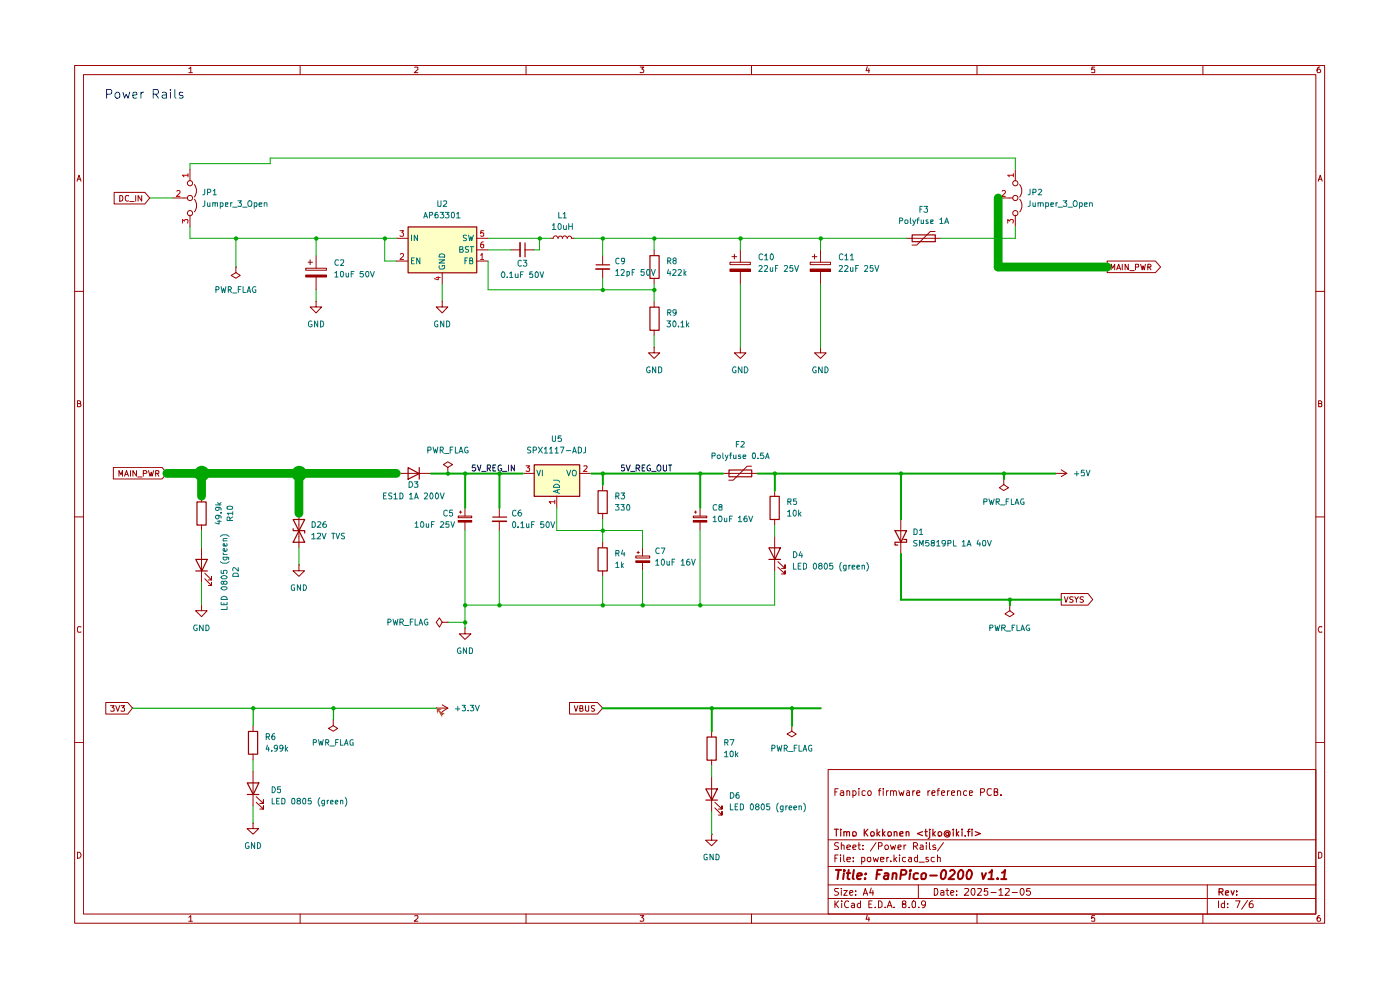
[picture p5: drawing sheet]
<svg xmlns="http://www.w3.org/2000/svg" width="297mm" height="210mm" viewBox="0 0 297 210" stroke-linecap="round" stroke-linejoin="round" font-family="sans-serif">
<g fill="none" stroke="#9b0000" stroke-width=".21">
<path d="M15.8 13.9h265.2v181.9h-265.2zM17.7 15.8h261.4v178.1h-261.4zM40 14.6l.5-.4v1.2M40 15.4h.8M63.7 13.9v1.9M88 14.3l.6-.1v.5l-.7 .7h.7M111.6 13.9v1.9M135.8 14.2h.8l-.5 .4 .5 .3-.1 .4h-.7M159.4 13.9v1.9M184 14.1l-.3 .9h.8M184.3 14.6v.8M207.3 13.9v1.9"/>
<path d="M232.2 14.2h-.6v.6l.1-.2h.4l.1 .2v.5h-.6M255.2 13.9v1.9M280 14.2a.55 .55 0 0 0-.6 .5l.2 .7h.4l.2-.2v-.3l-.3-.3h-.2l-.3 .3M16.3 38.4l.5-1.2 .4 1.2M16.5 38h.6M279.7 38.4l.4-1.2 .4 1.2M279.7 38h.6M15.8 61.8h1.9M279.1 61.8h1.9M16.4 85.6h.6v-.5l-.6-.1v1.3h.5l.3-.4-.3-.3M279.7 85.6h.5l.2-.3-.2-.3h-.5v1.3h.5l.2-.1v-.4l-.2-.2M15.8 109.6h1.9"/>
<path d="M279.1 109.6h1.9M17.2 133l-.6-.1-.2 .3v.7l.2 .2 .6-.1M280.4 133l-.5-.1-.2 .5 .2 .7 .5-.1M15.8 157.5h1.9M279.1 157.5h1.9M175.7 163.2h103.4v30.7h-103.4zM175.7 178.1h103.4M177.1 168h.4M177.8 167.3h-.7v1.4M177.9 178.8l-.6-.1-.3 .4 .1 .2a.56 .56 0 0 1 .6 .3 .56 .56 0 0 1 0 .6h-.7M178.3 167.8h.6l.1 .9M178.5 179.4l.1-.2 .5 .2v.8"/>
<path d="M178.5 178.7v1.5M179 168.1h-.5l-.3 .3 .3 .3h.5M179.7 179.7l.7-.1-.1-.3-.4-.1-.2 .2v.8h.6M179.7 167.9v-.1a.36 .36 0 0 1 .6 .2v.7M179.7 167.7v1M180.9 179.7l.7-.1-.2-.4h-.3l-.2 .2v.6l.1 .2h.5M180.9 167.8l.5-.1a.6 .6 0 0 1 0 1h-.5M180.9 167.7v1.5M182 179.2h.5M182.2 178.7v1.3l.1 .2h.2M182.2 167.3v.1M182.2 167.7v1"/>
<path d="M183.1 179.3v.1M183.6 167.8l-.5-.1-.2 .2v.7l.2 .1h.5M184.2 167.9l.4-.2a.6 .6 0 0 1 0 1h-.3a.6 .6 0 0 1-.1-.8zM185.8 178.7l-1.1 1.8M186.4 179.5l.7-.1v-.5l-.2-.2h-.5v1.5M186.4 167.7h.5M186.9 167.3h-.3l-.1 .2v1.2M187.4 167.3v.1M187.4 167.7v1M187.7 179.5l.3-.3h.2l.3 .3-.1 .6-.5 .1zM188 167.7v1M188.5 167.7l-.5 .4"/>
<path d="M188.9 179.2l.3 1 .3-.7 .2 .7 .3-1M188.9 167.9l.1-.1a.36 .36 0 0 1 .6 .2v.7M188.9 167.7v1M189.6 168l.1-.3 .4 .1 .1 .9M190.5 179.7l.7-.1-.2-.4h-.3l-.2 .2v.6l.1 .2h.5M190.7 167.7l.3 1 .3-.6 .2 .6 .3-1M191.8 179.2v1M192.2 179.2l-.4 .3M192.4 167.8h.5l.1 .9M193 168.1h-.6l-.1 .3 .1 .3h.6M193.6 167.7v1M193.8 179.5l.8-.1v-.5l-.3-.2h-.5v1.5"/>
<path d="M194.1 167.7l-.5 .4M194.1 179.5l.6 .7M194.5 168.2l.7-.1-.2-.4-.4 .1-.1 .7 .2 .2h.4M195.2 179.3l.5-.1 .1 .2v.8h-.6v-.4l.1-.1 .5-.1M196.5 178.7v.2M196.5 179.2v1M196.9 167.7v1M197.2 178.7v1.3l.2 .2M197.3 167.7l-.4 .4M197.7 168.2l.7-.1-.2-.4-.4 .1-.1 .7 .2 .2h.4M198.5 179.3l-.4-.1-.2 .2 .1 .3h.5v.5h-.6M198.8 167.7h.5"/>
<path d="M199.3 167.3h-.2l-.1 .2v1.2M199.7 168.2l.7-.1-.2-.4-.4 .1-.1 .7 .3 .2h.3M200.2 178.7l-1.3 1.8M201 167.7v1M201.4 167.7l-.4 .4M201.8 168.2l.7-.1-.1-.4-.5 .1-.1 .7 .3 .2h.3M203.1 167.9l.1-.1a.36 .36 0 0 1 .6 .2v.7M203.1 167.7v1M205.1 167.8l-.5-.1a.6 .6 0 0 0 0 1h.5M205.7 168.2l.6-.1-.1-.3h-.5v.9h.5M208 168.1l.7-.1 .2-.3-.1-.3-.8-.1v1.4M210.3 167.4l-.7-.1a.75 .75 0 0 0-.2 .9 .75 .75 0 0 0 .8 .5l.1-.1"/>
<path d="M210.9 168h.4l.4-.3-.2-.4h-.6v1.4h.5l.3-.1v-.5l-.4-.1M212.3 168.6v.1M16.4 180.8a.65 .65 0 0 1 .8 .6 .65 .65 0 0 1-.8 .6zM40 194.6l.5-.4v1.2M40 195.4h.8M63.7 193.9v1.9M88 194.3l.6-.1v.5l-.7 .7h.7M111.6 193.9v1.9M135.8 194.2h.8l-.5 .5 .5 .2-.1 .4h-.7M159.4 193.9v1.9M175.7 190.6h103.4M175.7 187.7h103.4"/>
<path d="M175.7 183.8h103.4M177.1 191.1v1.4M177.1 182h.4M177.3 191.8l.6 .7M177.8 181.4h-.7v1.4M177.9 188.5l-.8 .1v.4l.6 .2 .2 .4-.4 .3-.5-.1M177.9 191.1l-.8 .8M178.3 181.4v.1M178.3 181.9v.9M178.5 188.5v.1M178.5 188.9v1M178.6 191.1v.2"/>
<path d="M178.6 191.6v.9M179 188.9h.7l-.7 1h.7M179 181.4v1.1l.2 .3M179.7 182.3l.7-.1-.1-.3h-.6v.1v.7h.6M180 191.3v-.1a.7 .7 0 0 0-.9 .5 .7 .7 0 0 0 .6 .8l.3-.1M180.3 189.4l.6-.2-.1-.3-.5 .1v.7l.1 .2 .4-.1M180.7 191.7l.4-.1 .2 .2v.7M181 182.6v.2M181 181.9v.1M181.3 191.9l-.7 .3 .2 .3 .5-.1M181.5 189.7v.2M181.5 189v.1"/>
<path d="M182.5 191.7a.45 .45 0 0 0-.6 .2l.1 .5h.5M182.5 191.1v1.4M182.8 182.7l.4 .1 .3-.3-.2-.6h-.5v1.4M183.1 180.1v.1M183.1 189.9l.5-1.4 .5 1.4M183.2 189.5h.8M184 194.1l-.3 .9h.8M184.1 182l.6-.1v.8a.45 .45 0 0 1-.7-.2zM184.3 194.6v.8M184.3 191.8h.5M184.8 188.4l-.3 1h.8M185 191.1h-.7v1.4h.7"/>
<path d="M185.2 188.9v1M185.3 181.9l.2 .9 .3-.7 .3 .7 .3-.9M185.7 192.4v.1M186.4 191.1h.3l.4 .3v.8l-.4 .3h-.3zM186.8 182.3l.7-.1v-.3h-.6l-.1 .1 .1 .7h.6M187.8 192.4v.1M188.1 181.9v.9M188.2 192.5l.5-1.4 .5 1.4M188.4 192.1h.7M188.6 181.9h-.4l-.1 .2M189 182.6v.2M189.7 192.4v.1"/>
<path d="M189.7 181.4v1.4M189.8 182.2l.4 .6M190.2 181.9l-.5 .5M190.8 181.4v.1M190.8 181.9v.9M191.7 191.8l-.3-.2v-.3l.3-.2 .4 .1v.5l-.7 .2v.5a.48 .48 0 0 0 .7 0 .48 .48 0 0 0 0-.6h-.2M192.1 181.9h-.5l-.2 .6a.45 .45 0 0 0 .7 .2M192.8 181.9h.5l.1 .9M192.9 192.4v.1M193.4 182.2h-.5l-.2 .3 .2 .3 .5-.1M193.5 191.3l.4-.2 .3 .2-.1 1.1h-.6zM194.7 181.9h-.6l-.1 .2v.4l.2 .3 .5-.1"/>
<path d="M194.7 181.4v1.4M194.8 187.7v2.9M194.9 192.4v.1M195 182.9h1.1M196.3 191.8l-.3 .2h-.2l-.3-.2v-.5l.3-.2 .4 .1a1.01 1.01 0 0 1-.1 1.2l-.4 .1M196.9 181.9h-.5v.3l.6 .3-.2 .3-.4-.1M198.2 188.5h.5a.83 .83 0 0 1 .2 .9 .83 .83 0 0 1-.7 .5zM198.2 181.9h-.5l-.2 .2v.4l.3 .3 .4-.1M198.9 182l.5-.1 .1 .9M198.9 181.4v1.4M199.6 189h.6v.9M200.2 189.2l-.6 .2v.4h.6"/>
<path d="M200.7 188.9h.6M200.9 188.5v1.2l.4 .2M201.7 189.4l.7-.2-.1-.2-.5-.1-.1 .2 .1 .7h.5M202.9 189.7v.2M202.9 189v.1M204.6 188.6l.7-.1 .2 .3-.9 1.1h.9M206.2 188.6l.5-.1a1.1 1.1 0 0 1-.2 1.4l-.3-.2-.2-.4zM207.3 193.9v1.9M207.4 188.6l.7-.1 .1 .3-.8 1.1h.8M209.6 188.5h-.7l-.1 .6 .2-.1 .5 .1 .1 .6-.3 .2h-.3l-.2-.2M210.2 189.3h1.1M211.9 188.8l.4-.3v1.4"/>
<path d="M211.9 189.9h.9M213.3 188.6l.7-.1 .1 .3-.9 1.1h.9M214.7 189.3h1.1M216.6 188.6l.1-.1a.75 .75 0 0 1 .6 .6 .75 .75 0 0 1-.4 .8l-.3-.2-.2-.4zM218.5 188.5h-.7v.6l.6-.1 .2 .2-.1 .5-.1 .2-.6-.2M232.2 194.2h-.6v.6l.1-.1h.4l.1 .1v.5h-.6M255.2 193.9v1.9M256.1 187.7v6.2M258.5 191.1v1.4M259.8 191.7l-.5-.1-.2 .3 .1 .5h.6M259.8 191.1v1.4M260.4 192.4v.1"/>
<path d="M260.4 191.7v.1M262.1 191.1h1l-.6 1.4M264.7 191l-1.3 1.9M265.8 191.1h-.4a.96 .96 0 0 0-.2 1.3h.6l.1-.5-.3-.2-.5 .1-.1 .1M279.7 180.8h.4l.3 .3v.6l-.3 .3h-.4zM280 194.2a.55 .55 0 0 0-.6 .5l.2 .7h.4l.2-.2v-.3l-.3-.2h-.2l-.3 .2"/>
</g>
<g fill="none" stroke="#9b0000" stroke-width=".25">
<path d="M177 175.9h.8M177.4 175.9v1.4M178.4 175.9v.2M178.4 176.4v.9M179 176.6l.2-.2 .4 .2v.7M179 176.4v.9M179.6 176.6l.3-.2 .3 .1v.8M180.9 176.6l.1-.1a.45 .45 0 0 1 .7 .2l-.2 .6h-.5zM183.3 175.9v1.4M183.5 176.6l.6 .7M184.1 175.9l-.8 .8M184.7 176.7l.3-.3h.2l.3 .3-.2 .6h-.5z"/>
<path d="M186.1 175.9v1.4M186.2 176.8l.4 .5M186.6 176.4l-.5 .5M187.2 175.9v1.4M187.3 176.8l.5 .5M187.8 176.4l-.6 .5M188.4 176.5a.45 .45 0 0 1 .7 .2l-.2 .6h-.5zM189.7 176.6l.2-.2 .4 .2v.7M189.7 176.4v.9M190.9 176.9l.7-.2v-.2l-.5-.1-.2 .2 .1 .7h.6M192.2 176.6l.2-.2 .4 .2v.7M192.2 176.4v.9"/>
<path d="M195.7 176.4l-1.1 .4 1.1 .5M196.2 176.4h.5M196.4 175.9v1.3l.1 .1h.2M197.2 176.4v1.3l-.3 .1M197.2 175.9v.2M197.9 175.9v1.4M198 176.8l.4 .5M198.4 176.4l-.5 .5M199.1 176.5a.45 .45 0 0 1 .7 .2l-.2 .6h-.5zM201.2 176.7l-.4-.1-.2 .2 .3 .5 .3-.2M201.2 176.6v.5l.2 .1 .2-.1-.1-.7-.3-.2h-.5a.68 .68 0 0 0-.3 1.1 .68 .68 0 0 0 1.1 0M202.2 175.9v.2"/>
<path d="M202.2 176.4v.9M202.9 175.9v1.4M203 176.8l.4 .5M203.4 176.4l-.5 .5M204.1 175.9v.2M204.1 176.4v.9M204.8 177.3h.1M205.2 176.4h.6M205.8 175.9l-.4 .1v1.3M206.2 175.9v.2M206.2 176.4v.9M206.9 176.4l1.1 .4-1.1 .5"/>
<path d="M258.6 189.2h.7l.2-.3-.1-.3-.8-.1v1.4M259 189.2l.5 .7M260 189.4l.6-.1-.1-.4-.4 .1-.1 .7 .1 .2h.5M261.2 188.9l.3 1 .3-1M262.3 189.8v.1M262.3 189v.2"/>
</g>
<g fill="none" stroke="#9b0000" stroke-width=".42">
<path d="M177.3 184.5h1.1M177.9 184.5l-.2 2M179 185.2l-.1 1.3M179.1 184.5v.3M179.6 185.2h.8M180 184.5l-.2 1.7 .4 .3M181.1 184.5l-.2 1.7 .2 .3M181.8 185.9l1-.3v-.3a.6 .6 0 0 0-.9 .2v.9h.7M183.5 186.3v.2M183.7 185.3l.1 .1-.2 .1 .1-.2-.1 .2M186 185.5h.6M187.1 184.5h-1l-.2 2"/>
<path d="M187.7 185.3h.7l-.1 1.2M188.4 185.6a.85 .85 0 0 0-.9 .5l.3 .4 .5-.1M189.4 185.4l.3-.2 .4 .1v1.2M189.4 185.2l-.1 1.3M191.1 185.5h1l.2-.5-.1-.2-.2-.3h-.8l-.2 2M193.1 185.2l-.2 1.3M193.2 184.5l-.1 .3 .2-.1-.1-.2-.1 .3M194.8 185.3a.65 .65 0 0 0-1 .2v.8a.64 .64 0 0 0 .9 .1M195.5 185.5l.4-.3 .5 .2v.7l-.2 .3-.5 .1-.2-.2zM197.3 185.7h1.5M199.9 184.8l.3-.3a.6 .6 0 0 1 .5 .8l-.2 .8-.4 .4-.3-.1-.2-.3v-.8zM201.6 184.8l.2-.3h.4l.4 .6-1.4 1.4h1.2"/>
<path d="M203.5 184.8l.3-.3 .5 .3a1.29 1.29 0 0 1-.5 1.7l-.4-.1-.2-.3v-.8zM205.6 184.5a1.06 1.06 0 0 1 .5 1.1 1.06 1.06 0 0 1-.7 .9l-.3-.4a1.52 1.52 0 0 1 .5-1.6zM208.3 185.2l.3 1.3 .6-1.3M209.7 186.5h1.1M209.8 185.1l.5-.2 .1-.4-.1 2M211.6 186.3v.2M212.4 186.5h1.1M212.6 185.1l.6-.6-.2 2"/>
</g>
<g fill="#feffc5">
<path d="M113.3 98.6h9.6v6.6h-9.6z"/>
<path d="M86.5 48.1h14.6v9.7h-14.6z"/>
</g>
<g fill="none" stroke="#9b0000" stroke-width=".21">
<path d="M40.3 35.9v2.5M41.2 39.1a2.14 2.14 0 0 1 0 2.7M24.2 40.8h6.5l1.1 1.2-1.1 1.3h-6.5zM25.4 41.5h.4a.66 .66 0 0 1 .3 .7 .66 .66 0 0 1-.7 .5zM27.3 41.6l-.5-.1-.2 .2 .1 .8 .2 .2 .4-.1M27.5 42.8h.9M28.8 41.5v1.2M30.1 41.5v1.2l-.8-1.2v1.2M36.7 42h3.1M40.3 45.6v2.5M41.2 42.3a2.17 2.17 0 0 1 0 2.6M50 56.6v1.2l1 .6-1 .6-1-.6 1-.6"/>
<path d="M50 56.6h.1M64.9 56.9h4.4v.4h-4.4zM64.9 58.3h4.4v.5h-4.4zM65.4 55.6h.9M65.8 55.1v1M67.1 54.2v2.7M67.1 58.8v2.7M84.1 55.4h2.4M84.1 50.5h2.4M93.8 57.8v2.5M101.1 55.4h2.4M101.1 50.5h2.4"/>
<path d="M101.1 53h2.4M108.4 53h1.9M111.3 53h2M127.8 54.2v1.9M127.8 57.1v1.9M138.8 53v1.2M138.8 59v1.3M154.9 55.6h4.3v.5h-4.3zM154.9 57.1h4.3v.5h-4.3zM155.3 54.4h1M155.8 53.9v1.1M67.1 63.9v1.2h1.1l-1.1 1.3-1.3-1.3h1.3"/>
<path d="M67.1 63.9h.1M93.8 63.9v1.2h1.2l-1.2 1.3-1.3-1.3h1.3M93.8 63.9h.1M138.8 63.9v1.2M138.8 70v1.2M157.1 73.7v1.1h1.1l-1.1 1.2-1.3-1.2h1.3M157.1 73.7h.1M95 99.1l1-.5-1-.6-.9 .6 .9 .5v1.3M159.4 98.9h-.9l-3 3h-.9M95 100.4h.1M105.9 107.7v1.9M105.9 110.6v1.9"/>
<path d="M110.8 100.4h2.5M118.1 105.2v2.5M122.9 100.4h2.5M127.8 102.8v1.3M127.8 108.9v1.3M127.8 115v1.2M134.9 119h2.9v.3h-2.9zM134.9 117.9h2.9v.5h-2.9zM135.1 117.2h.5M135.4 116.9v.5M136.3 116.2v1.7M136.3 119.3v1.8"/>
<path d="M147.1 110.4h2.8v.3h-2.8zM147.1 109.5h2.8v.3h-2.8zM147.3 108.6h.4M147.6 108.4v.5M148.5 107.7v1.8M148.5 110.7v1.8M153.3 100.4h7.4M127.8 121.1v1.2"/>
<circle cx="40.3" cy="38.9" r=".55"/>
<circle cx="40.3" cy="42" r=".55"/>
<circle cx="40.3" cy="45.2" r=".55"/>
</g>
<path d="M110.3 51.5v2.9M126.4 57.1h2.9M104.5 110.6h2.9M134.9 119.1h2.9M147.1 110.6h2.8" fill="none" stroke="#9b0000" stroke-width=".34"/>
<path d="M86.6 48.1h14.5v9.8h-14.5zM111.4 51.5v3M126.5 56.2h2.8M137.9 54.2h1.9v4.9h-1.9zM137.9 65.2h1.9v4.9h-1.9zM113.3 98.6h9.7v6.7h-9.7zM154.6 99.7h4.9v1.4h-4.9zM104.5 109.7h3M126.9 116.2h1.9v4.9h-1.9zM126.9 104.1h1.9v4.8h-1.9z" fill="none" stroke="#9b0000" stroke-width=".25"/>
<g fill="none" stroke="#007270" stroke-width=".21">
<path d="M87.3 55.3h.4M87.3 49.9v1.2M87.9 54.7h-.6v1.3h.6M88.6 49.9v1.2l-.7-1.2v1.2M89.1 54.7v1.3l-.7-1.3v1.3M93.1 55.1h1.2l-1.2 .7h1.2M93.2 56.4a.46 .46 0 0 0 .2 .7h.7l.2-.2-.1-.6h-.4v.3M93.3 53.9h.9l.1 .2v.4h-1.2zM97.5 52.9h.5l.2-.2-.2-.4h-.5v1.2l.7-.1 .1-.3-.3-.2M98.6 55.3h.4M99 50h-.7v.3l.7 .4-.2 .4h-.5M99.1 54.7h-.5v1.3"/>
<path d="M99.4 49.9l.3 1.2 .2-.9 .2 .9 .3-1.2M99.4 52.3h-.6a.47 .47 0 0 0 .1 .5 .47 .47 0 0 0 .4 .2l.1 .4h-.7M99.7 55.3l.5-.1v-.3l-.1-.2h-.4v1.3l.5-.1 .1-.4-.2-.2M99.7 52.3h.8M100.1 52.3v1.2M113.9 99.7l.4 1.2 .3-1.2M115.1 99.7v1.2M120.2 99.7l.5 1.2 .4-1.2M121.5 99.9l.3-.2 .4 .2 .1 .6-.2 .4h-.5l-.2-.4zM117.4 101.9h.9l.3 .1 .1 .3M117.5 103a.66 .66 0 0 1 .8-.3 .66 .66 0 0 1 .4 .7h-1.3zM118.3 104v.5"/>
<path d="M118.7 103.8l-1.3 .4 1.3 .4"/>
</g>
<g fill="none" stroke="#c00000" stroke-width=".21">
<path d="M39.9 37.2h-1.2l.3 .3M39.9 36.8v.7M37.5 40.6l.4-.2 .3 .2v.3l-.8 .8h.8M38.7 47.3v-.7l.4 .3 .2-.3h.5v.7M84.8 48.9h.8l-.3 .5 .3 .1v.5h-.8M84.9 53.9l.2-.1h.3l.2 .1v.4l-.8 .7h.8M92.5 58.8h.9M93 58.7v.7l-.9-.3M101.9 54.1h.2l.2-.3v1.2M101.9 55h.7M102.5 51.3a.72 .72 0 0 0-.6 .5 .72 .72 0 0 0 .3 .8l.4-.2v-.5l-.4-.1-.3 .3M102.6 48.9h-.6l-.1 .6 .2-.1h.3l.2 .1v.5h-.7"/>
<path d="M111.6 98.8h.8l-.5 .4 .5 .1v.6h-.8M123.9 98.9l.6-.1v.3l-.7 .9h.7M117.7 106.4h-1.2l.3 .5M117.7 106.1v.8"/>
</g>
<path d="M64.9 58.5h4.4" fill="none" stroke="#9b0000" stroke-width=".42"/>
<path d="M154.9 57.1h4.3v.5h-4.3z" fill="#9b0000"/>
<g fill="none" stroke="#9b0000" stroke-width=".21">
<path d="M118.4 50.5a.51 .51 0 0 0-.5-.5 .51 .51 0 0 0-.6 .5h-.4M118.4 50.5a.47 .47 0 0 1 .5-.4 .47 .47 0 0 1 .4 .4M119.3 50.5a.53 .53 0 0 1 .5-.5 .53 .53 0 0 1 .6 .5 .47 .47 0 0 1 .4-.4 .47 .47 0 0 1 .5 .4M121.2 50.5h.6M157.1 53v2.6M157.1 57.6v2.7M171.9 55.6h4.3v.5h-4.3zM171.9 57.1h4.3v.5h-4.3zM172.3 54.4h1M172.8 53.9v1.1M138.8 73.7v1.1h1.2l-1.2 1.2-1.2-1.2h1.2M138.8 73.7h.1"/>
<path d="M174.1 73.7v1.1h1.2l-1.2 1.2-1.3-1.2h1.3M174.1 73.7h.1M225.1 99.7l1.2 .7M84.1 100.4h7.3M97.2 110.4h2.9v.3h-2.9zM97.2 109.5h2.9v.3h-2.9zM97.5 108.6h.5M97.7 108.4v.5M98.6 107.7v1.8M98.6 110.7v1.8M191.1 110.2v7.2M212.9 101.6v1.2l1.1 .7-1.1 .6-.9-.6 .9-.7"/>
<path d="M212.9 101.6h.1M223.9 100.4h.1M223.9 100.4h2.4M226.3 100.4l-1.2 .7M93.8 132l-.6-.9-.7 .9 .7 1 .6-1h1.2M95 132h.1M98.6 133.2v1.3h1.3l-1.3 1.1-1.1-1.1h1.1M98.6 133.2h.1M92.5 150.2h.1M92.5 150.2h2.5M93.8 149.5l1.2 .7M95 150.2l-1.2 .8"/>
</g>
<g fill="none" stroke="#0c0c0c" stroke-width=".21">
<path d="M100.8 98.6h-.6v.6h.6l.1 .5-.2 .2h-.4l-.1-.2M101.3 98.6l.4 1.3 .3-1.3M102.2 100h.9M103.4 99.3l.7-.1v-.4l-.2-.2h-.5v1.3M103.6 99.3l.5 .6M104.6 99.2h.4M105.2 98.6h-.6v1.3h.6M106.3 98.7l-.3-.1-.3 .4v.6l.1 .2 .4 .1 .2-.2v-.3h-.2M106.6 100h.9M107.9 98.6v1.3M109.1 98.6v1.3l-.6-1.3v1.3M132.4 98.6h-.6v.6h.6v.6l-.4 .1-.2-.2"/>
<path d="M132.8 98.6l.5 1.3 .4-1.3M133.8 100h.9M135 99.3l.6-.1 .1-.3-.2-.3h-.5v1.3M135.3 99.3l.4 .6M136.2 99.2h.5M136.8 98.6h-.6v1.3h.6M137.9 98.7a.61 .61 0 0 0-.7 .3 .61 .61 0 0 0 .1 .7l.4 .2 .2-.1 .1-.4h-.2M138.3 100h.9M139.5 98.7l.5-.1a.86 .86 0 0 1 0 1.3 .46 .46 0 0 1-.6-.4zM140.7 98.6v1.1l.3 .2 .4-.2v-1.1M141.8 98.6h.7M142.2 98.6v1.3"/>
</g>
<path d="M97.2 110.6h2.9" fill="none" stroke="#9b0000" stroke-width=".34"/>
<path d="M86.6 99.2l2.3 1.3-2.3 1.1zM88.9 99.2v2.4M189.9 112.6h2.4l-1.2 2.4zM191.7 114.4h.6v.6h-2.4v.6h.6" fill="none" stroke="#9b0000" stroke-width=".25"/>
<path d="M171.9 57.1h4.3v.5h-4.3z" fill="#9b0000"/>
<g fill="none" stroke="#9b0000" stroke-width=".21">
<path d="M215.4 35.9v2.5M216.3 39.1a2.14 2.14 0 0 1 0 2.7M174.1 53v2.6M174.1 57.6v2.7M192.3 50.5h7.3M198.4 49.1h-1l-2.9 2.9h-1M211.8 42h3.1M215.4 45.6v2.5M216.3 42.3a2.17 2.17 0 0 1 0 2.6M234.9 55.4h10.2l1.1 1.2-1.1 1.2h-10.2zM235.7 57.2v-1.1l.4 .8 .4-.8v1.1M236.9 57.2l.4-1.1 .4 1.1"/>
<path d="M237 56.9h.6M238.1 56.1v1.1M239.4 56.1v1.1l-.7-1.1v1.1M239.7 57.4h.9M240.9 56.6h.6l.1-.5h-.7v1.1M242 56.1l.3 1.1 .2-.8 .2 .8 .3-1.1M243.5 56.6h.6v-.5h-.6v1.1M243.8 56.6l.4 .6M24 99.1h10.4l1 1.3-1 1.2h-10.4zM27.7 99.8v1.2M29 99.8v1.2l-.8-1.2v1.2M31.5 99.8l.3 1.2 .3-.8 .2 .8 .3-1.2"/>
<path d="M25.2 101v-1.2l.5 .9 .3-.9v1.2M26.4 101l.4-1.2 .5 1.2M26.6 100.7h.5M29.2 101.2h.9M30.4 100.4h.6l.2-.2-.1-.3-.7-.1v1.2M33 100.4h.6l.1-.5-.7-.1v1.2M33.4 100.4l.3 .6M42.8 105.2v1.2M42.8 111.3v1.2M42.8 116.2v7.3M63.4 119.8v1.3h1.2l-1.2 1.2-1.3-1.2h1.3M63.4 119.8h.1"/>
<path d="M63.4 108.9v7.3M164.3 104.1v1.1M164.3 110.2v1.1M164.3 113.8v7.3M165 119.1l1.5 1.5v-.8v.8h-.7M42.8 128.4v1.1h1.1l-1.1 1.3-1.3-1.3h1.3M42.8 128.4h.1M43.4 122.8l1.5 1.4v-.7v.7h-.7M43.4 121.6l1.5 1.4v-.7v.7h-.7M165 120.3l1.5 1.5v-.7v.7h-.7M214.2 128.4v1.1l.9 .7-.9 .6-1-.6 1-.7M214.2 128.4h.1"/>
<path d="M225.1 125.9h5.7l1 1.3-1 1.2h-5.7zM225.8 126.6l.3 1.2 .5-1.2M227.7 126.7h-.7l-.1 .2 .3 .3h.2l.3 .3-.3 .3-.5-.1M228 126.6l.3 .6 .5-.6M228.3 127.2v.6M229.9 126.7h-.7l-.1 .2 .3 .3h.2l.3 .3-.3 .3-.5-.1M22.4 149h4.7l1 1.2-1 1.3h-4.7zM23.5 149.7h.7l-.4 .4 .4 .2v.5h-.7M24.6 149.7l.4 1.2 .4-1.2M25.7 149.7h.7l-.4 .4 .4 .2v.5h-.7M53.7 153.9v1.2M53.7 159.9v1.3"/>
<path d="M70.7 152.7v1.2l.9 .6-.9 .6-1-.6 1-.6M70.7 152.7h.1M120.8 149h5.9l1.1 1.2-1.1 1.3h-5.9zM121.8 149.7l.4 1.2 .4-1.2M123 150.3h.4l.2-.2-.1-.4h-.5v1.2l.6-.1 .1-.3-.3-.2M124.2 149.7v.9l.3 .3 .4-.1v-1.1M126.2 149.7l-.7 .1v.3l.7 .4-.3 .4-.4-.1M151 155.1v1.2M168 153.9v1.2l.9 .6-.9 .6-1-.6 1-.6M168 153.9h.1M53.7 174.6v1.2h1.2l-1.2 1.2-1.3-1.2h1.3M53.7 174.6h.1"/>
<path d="M53.7 163.6v7.3M54.4 170.2l1.5 1.4v-.7v.7h-.8M54.4 169l1.5 1.4v-.7v.7h-.8M151 177v1.2h1.1l-1.1 1.2-1.3-1.2h1.3M151 177h.1M151 161.2v1.2M151 164.8v7.3M151.6 171.4l1.6 1.5v-.8v.8h-.8M151.6 170.2l1.6 1.4v-.7v.7h-.8"/>
<circle cx="215.4" cy="38.9" r=".55"/>
<circle cx="215.4" cy="45.2" r=".55"/>
<circle cx="215.4" cy="42" r=".55"/>
</g>
<g fill="none" stroke="#9b0000" stroke-width=".25">
<path d="M193.5 49.8h4.9v1.5h-4.9zM41.5 118.7h2.5l-1.2 2.4zM41.8 106.5h1.9v4.9h-1.9zM62.2 112.1v.5h2.4v.5M62.2 110.2h2.4l-2.4 4.8h2.4zM163.1 116.2h2.5l-1.2 2.5zM163.1 118.7h2.5M163.4 105.3h1.9v4.9h-1.9zM41.5 121.1h2.5M52.7 155.2h2v4.8h-2zM150 156.3h1.9v4.9h-1.9zM52.5 166.1h2.4l-1.2 2.4z"/>
<path d="M52.5 168.5h2.4M149.7 167.3h2.5l-1.2 2.4zM149.7 169.7h2.5"/>
</g>
<path d="M215 37.2h-1.2l.3 .3M215 36.8v.7M212.6 40.6l.2-.2h.3l.2 .2v.3l-.8 .8h.8M213.8 47.3v-.7l.4 .3 .2-.3h.5v.7" fill="none" stroke="#c00000" stroke-width=".21"/>
<g fill="none" stroke="#00a600" stroke-width=".21">
<path d="M40.3 35.9v-1.2h17v-1.2h158.1v2.4M31.8 42h4.9M40.3 48.1v2.4h43.8M50 50.5v6.1M67.1 50.5v3.7M81.6 50.5v4.9h2.5M103.5 50.5h13.4M103.5 55.4v6.1h35.3M103.5 53h4.9M114.5 50.5v2.5h-1.2M121.8 50.5h70.5M127.8 50.5v3.7"/>
<path d="M127.8 59v2.5M138.8 50.5v2.5M157.1 50.5v2.5M174.1 50.5v2.5M215.4 48.1v2.4h-15.8M67.1 61.5v2.4M93.8 60.3v3.6M138.8 60.3v3.6M138.8 71.2v2.5M157.1 60.3v13.4M174.1 60.3v13.4M42.8 112.5v3.7"/>
<path d="M63.4 116.2v3.6M98.6 112.5v20.7M105.9 112.5v15.9M118.1 107.7v4.8h18.2v3.7M127.8 110.2v4.8M148.5 112.5v15.9M164.3 111.3v2.5M42.8 123.5v4.9M95 132h3.6M127.8 122.3v6.1M136.3 121.1v7.3M164.3 121.1v7.3h-65.7"/>
<path d="M53.7 161.2v2.4M53.7 170.9v3.7M151 162.4v2.4M151 172.1v4.9"/>
</g>
<g fill="none" stroke="#00a600" stroke-width=".42">
<path d="M91.4 100.5h19.5M98.7 100.5v7.2M106 100.5v7.2M125.4 100.5h28M127.9 100.5v2.3M148.5 100.5v7.2M160.7 100.5h63.2M164.4 100.5v3.6M191.1 117.5v9.7h34.1M191.1 100.5v9.7M213 100.5v1.1M214.3 127.2v1.2"/>
<path d="M127.9 150.2h46.2M151 150.2v5M168 150.2v3.8"/>
</g>
<path d="M211.8 42v14.6h23.1M35.4 100.4h48.7M42.8 100.4v4.8M63.4 100.4v8.5" fill="none" stroke="#00a600" stroke-width="1.9"/>
<path d="M28.2 150.2h64.4M53.7 150.2v3.8M70.7 150.2v2.5" fill="none" stroke="#00a600" stroke-width=".25"/>
<g fill="none" stroke="#1900cf" stroke-width=".21">
<path d="M22.6 20h.8a.55 .55 0 0 0 .3-.5 .55 .55 0 0 0-.3-.5h-.8v1.8M24.6 19.6h.5l.3 .4v.5l-.3 .3h-.3l-.4-.3v-.5zM26.1 19.6l.3 1.2 .4-.8 .4 .8 .3-1.2M29.9 19.6v1.2M30.5 19.6h-.4l-.2 .4M32.5 20h.8a.55 .55 0 0 0 .3-.5 .55 .55 0 0 0-.3-.5h-.8v1.8M33 20l.6 .8M34.5 19.6h.7l.1 1.2M36.2 19v.1M36.2 19.6v1.2M37.1 19v1.6l.2 .2M38.8 19.6h-.5l-.3 .4 .3 .2 .5 .1 .1 .3a.6 .6 0 0 1-.9 .1"/>
<path d="M28.2 20.2l.8-.1v-.5h-.6l-.2 .3 .1 .8h.7M35.3 20.1l-.7 .1a.35 .35 0 0 0-.2 .3 .35 .35 0 0 0 .2 .3l.7-.1"/>
</g>
<g fill="#00a600">
<circle cx="136.4" cy="128.4" r=".47"/>
<circle cx="127.9" cy="128.4" r=".47"/>
<circle cx="164.4" cy="100.5" r=".47"/>
<circle cx="127.9" cy="100.5" r=".47"/>
<circle cx="148.5" cy="100.5" r=".47"/>
<circle cx="127.9" cy="112.6" r=".47"/>
<circle cx="106" cy="128.4" r=".47"/>
<circle cx="95" cy="100.5" r=".47"/>
<circle cx="98.7" cy="100.5" r=".47"/>
<circle cx="81.7" cy="50.6" r=".47"/>
<circle cx="67.1" cy="50.6" r=".47"/>
<circle cx="50.1" cy="50.6" r=".47"/>
<circle cx="114.5" cy="50.6" r=".47"/>
<circle cx="127.9" cy="61.5" r=".47"/>
<circle cx="138.8" cy="50.6" r=".47"/>
<circle cx="127.9" cy="50.6" r=".47"/>
<circle cx="138.8" cy="61.5" r=".47"/>
<circle cx="63.5" cy="100.5" r="1.65"/>
<circle cx="106" cy="100.5" r=".47"/>
<circle cx="98.7" cy="132" r=".47"/>
<circle cx="70.7" cy="150.2" r=".47"/>
<circle cx="98.7" cy="128.4" r=".47"/>
<circle cx="174.1" cy="50.6" r=".47"/>
<circle cx="157.1" cy="50.6" r=".47"/>
<circle cx="213" cy="100.5" r=".47"/>
<circle cx="214.3" cy="127.2" r=".47"/>
<circle cx="191.1" cy="100.5" r=".47"/>
<circle cx="42.8" cy="100.5" r="1.65"/>
<circle cx="53.7" cy="150.2" r=".47"/>
<circle cx="168" cy="150.2" r=".47"/>
<circle cx="148.5" cy="128.4" r=".47"/>
<circle cx="151" cy="150.2" r=".47"/>
</g>
<g fill="none" stroke="#007270" stroke-width=".21">
<path d="M43.4 42.6v1l-.4 .2M43.4 40.1v1l-.4 .2M44 43l.1 .8 .4-.1M44 40.8h.5l.2-.2v-.3l-.2-.2h-.5v1.2M44.5 43v.8M45.1 43.1l.5-.1v.8M45.1 43v.8M45.2 40.5l.4-.4v1.2M45.2 41.3h.7M45.6 43.2l.1-.2h.4v.8M46.7 43.8h.5v-.8h-.5v1.2M47.8 43.4l.5-.1v-.3h-.5v.8h.5"/>
<path d="M48.9 43v.8M49.3 43h-.3l-.1 .2M49.4 43.9h.9M50.5 42.6h.7l-.4 .4 .4 .3-.1 .5-.6-.1M51.5 43.9h.9M52.7 42.8l.5-.2a.86 .86 0 0 1 .1 1.2h-.6l-.1-.4zM53.9 43.8h.5v-.8h-.5v1.2M55 43.4l.5-.1v-.3h-.5v.2v.6h.5M56.1 43.1l.5-.1v.8M56.1 43v.8M71 57.9l.4-.3v1.2M71 58.8h.7"/>
<path d="M71.8 55.2l-.5-.1a.61 .61 0 0 0-.3 .8 .61 .61 0 0 0 .8 .3M72.2 57.7l.2-.1a.6 .6 0 0 1 .6 .4 .6 .6 0 0 1-.3 .7l-.2 .1-.3-.3zM72.2 55.2h.7v.4l-.7 .7h.7M73.4 57.9v.7l.2 .2 .3-.2M73.9 57.9v.9M74.5 58.1h.4M75.1 57.6h-.6v1.2M77 57.6h-.5l-.1 .5h.6l.1 .4-.2 .3-.5-.2M77.7 57.6h.4l.1 .1v.8l-.2 .3a.71 .71 0 0 1-.3-1.2zM78.6 57.6l.4 1.2 .4-1.2M89.9 46.2l.4-1.2 .4 1.2M90 45.9h.6"/>
<path d="M91.1 45.6h.6v-.6h-.6v1.2M92.8 45h-.3l-.2 .3v.8a.42 .42 0 0 0 .5 0 .42 .42 0 0 0 .1-.5l-.4-.1-.2 .2M92.9 42.6l.1 1.2h.5l.1-1.2M93.4 45h.8l-.5 .5 .5 .2-.1 .4h-.7M94.1 42.7h.6v.4l-.7 .7h.7M94.5 45h.8l-.5 .5 .5 .2-.1 .4h-.7M95.8 45.2l.1-.2a.6 .6 0 0 1 .6 .6 .6 .6 0 0 1-.4 .6l-.3-.2zM96.9 45.4l.3-.4v1.2M96.9 46.2h.7M106.5 57.7h.3a.84 .84 0 0 1 .1 1.1h-.3a.78 .78 0 0 1-.1-1.1zM107.6 58.8h.1M108.1 58l.4-.3v1.1"/>
<path d="M108.1 58.8h.7M109.3 58.1l.1 .7h.5M109.9 58.1v.7M110.4 58.3h.4M110.6 55.4l-.4-.2-.3 .3 .1 .8 .2 .2 .4-.2M111 57.7h-.6v1.1M111 55.2h.8l-.5 .5h.4l.1 .2-.1 .5-.5 .1-.2-.2M112.9 57.7h-.5v.6l.1-.2 .4 .1v.6h-.5M113.6 57.7h.3a.84 .84 0 0 1 .1 1.1h-.3l-.2-.1zM114.6 57.7l.4 1.1 .3-1.1M117.2 47.8h.1l.2-.4v1.3M117.2 48.7h.7"/>
<path d="M118.5 45v1.2h.6M118.6 47.4l.4 .3v.7l-.2 .3a.75 .75 0 0 1-.2-1.3zM119.5 45.4l.3-.4v1.2M119.5 46.2h.6M119.6 47.8v.7l.1 .2 .4-.2M120.1 47.8v.9M120.7 47.4v1.3M120.7 48h.7M121.4 47.4v1.3M130.6 57.5l.4-.3v1.2M130.6 58.4h.7M131.3 54.9l-.5-.1-.2 .2 .1 .8 .3 .2 .3-.1"/>
<path d="M131.7 57.3l.2-.1h.4l.1 .1v.4l-.7 .7h.7M132.5 55.3l-.1 .2h-.5v-.7h.5l.1 .2-.2 .9-.4 .1M133 57.7h.5v.6l-.1 .1-.4-.1M133 57.6v1.2M134.1 57.7h.4M134.6 57.2h-.5v1.2M136.7 57.2h-.6l-.1 .5h.6l.1 .6-.2 .1h-.4l-.1-.1M137.4 57.2a.68 .68 0 0 1 .5 .6 .68 .68 0 0 1-.5 .6l-.2-.5v-.6zM138.2 57.2l.4 1.2 .4-1.2M141.6 55.4l.6-.1 .1-.3-.2-.3h-.5v1.3M141.8 57.2l-.2 .8h.7M141.9 55.4l.4 .6"/>
<path d="M142.2 57.6v.8M142.7 57.3l.5-.1 .2 .3-.7 .9h.7M143 55.3l-.3-.3 .3-.3h.3l.1 .4-.7 .4v.2l.3 .3 .4-.2v-.4l-.1-.1M143.9 57.3l.1-.1h.4l.1 .1v.4l-.6 .7h.6M145.1 57.2v1.2M145.2 57.9l.3 .5M145.5 57.6l-.4 .4M161 56.5l.5-.2 .2 .3-.7 1h.7M161.8 54l-.4-.2-.4 .4 .1 .8 .3 .1 .4-.1M162.1 56.5l.2-.2h.3l.2 .2v.3l-.7 .8h.7M162.2 54.3l.4-.5v1.3M162.2 55.1h.7"/>
<path d="M163.4 56.7v.8l.3 .1 .2-.2M163.7 53.8a.68 .68 0 0 1 .4 .7 .68 .68 0 0 1-.4 .6l-.3-.2v-.8zM163.9 56.7v.9M164.5 56.9h.3M165 56.3h-.5v1.3M166.4 56.5l.1-.2h.4l.1 .2v.3l-.6 .8h.6M168.1 56.3h-.5v.6l.5-.1v.7l-.4 .1-.1-.2M168.6 56.3l.4 1.3 .4-1.3M178.1 56.5l.4-.2 .2 .3-.7 1h.7M178.8 54l-.4-.2-.3 .4v.6l.1 .2 .4 .1 .2-.1M179.2 56.5l.1-.2h.4l.2 .3-.7 1h.7M179.2 54.3l.4-.5v1.3"/>
<path d="M179.2 55.1h.7M180.4 56.7v.8l.4 .1 .1-.2M180.4 54.3l.4-.5v1.3M180.4 55.1h.7M180.9 56.7v.9M181.5 56.9h.4M182.1 56.3h-.6v1.3M183.4 56.5l.2-.2h.3l.2 .2v.3l-.7 .8h.7M185.2 56.3h-.5l-.1 .6 .6-.1v.7l-.5 .1-.1-.2M185.6 56.3l.4 1.3 .4-1.3M190.8 46.8h.5l.2-.1-.1-.4-.6-.1v1.2M192.1 46.7h.3l.2 .1v.4l-.2 .2h-.3l-.2-.2v-.4z"/>
<path d="M193.1 46.2v1l.2 .2M193.6 46.7l.4 .7M194.2 46.7l-.4 1.1h-.2M194.5 46.7h.5M195 46.2l-.3 .2v1M195.2 44.4h.3M195.4 46.7v.7l.5-.1M195.7 43.8h-.5v1.2M195.9 46.7v.7M196 43.8h.8l-.4 .5 .4 .1v.5l-.2 .1-.6-.1M196.9 46.7h-.4l-.1 .1 .2 .3h.3v.3h-.5M197.4 47.1l.6-.2v-.2h-.6v.7h.6"/>
<path d="M199.4 46.6l.3-.4v1.2M199.4 47.4h.7M200.4 47.4l.4-1.2 .5 1.2M200.5 47.1h.6M218.5 42.6v1l-.4 .2M218.5 40.1v1l-.4 .2M219.1 43l.1 .8 .4-.1M219.1 40.8h.5l.2-.2v-.3l-.2-.2h-.5v1.2M219.6 43v.8M220.2 43.1l.5-.1v.8M220.2 43v.8M220.3 40.3l.4-.2 .3 .4-.8 .8h.8"/>
<path d="M220.7 43.2l.1-.2h.4l.1 .8M221.8 43.8l.6-.1-.1-.7h-.5v1.2M222.9 43.4l.6-.1-.1-.3h-.5v.8h.5M224 43v.8M224.4 43h-.3l-.1 .2M224.5 43.9h.9M225.6 42.6h.7l-.4 .4 .4 .3-.1 .5-.6-.1M226.6 43.9h.9M227.8 42.8l.5-.2a.86 .86 0 0 1 0 1.2h-.5l-.1-.4zM229 43.8h.5v-.8h-.5v1.2M230 43.4l.6-.1v-.3h-.5l-.1 .2 .1 .6h.5M231.1 43.1l.5-.1 .1 .8"/>
<path d="M231.1 43v.8M45.8 61.5l.6-.1v-.5l-.6-.1v1.3M46.9 60.8l.3 1.3 .2-1 .3 1 .2-1.3M48.4 61.5h.5l.2-.5-.2-.2h-.5v1.3M48.7 61.5l.4 .6M49.4 62.1h.8M50.5 61.4h.5M51.1 60.8h-.6v1.3M51.6 60.8v1.3h.6M52.4 62.1l.4-1.3 .4 1.3M52.5 61.7h.6M54.3 60.9l-.2-.1a.64 .64 0 0 0-.6 .6 .64 .64 0 0 0 .6 .7l.2-.1v-.5h-.2"/>
<path d="M66.1 68.2l-.3-.1-.4 .3v.6l.2 .3h.4l.2-.1v-.4h-.2M67.4 68.1v1.2l-.7-1.2v1.2M68 68.1a.64 .64 0 0 1 .7 .6 .64 .64 0 0 1-.7 .6zM92.9 68.2l-.4-.1-.3 .3v.6l.2 .3h.5v-.5h-.2M94.2 68.1v1.2l-.7-1.2v1.2M94.7 68.1a.64 .64 0 0 1 .7 .6 .64 .64 0 0 1-.7 .6zM137.8 77.9v-.1a.64 .64 0 0 0-.7 .6 .64 .64 0 0 0 .6 .7l.2-.2v-.3h-.2M139.1 77.8v1.3l-.7-1.3v1.3M139.7 77.8a.52 .52 0 0 1 .7 .3v.6a.52 .52 0 0 1-.7 .4zM141.5 68.1h.7l-.4 .5 .4 .2v.5h-.6l-.1-.1M141.6 66.3h.6l.1-.4-.1-.2h-.6v1.2M141.9 66.3l.4 .6"/>
<path d="M143 68.1a.68 .68 0 0 1 .4 .6 .68 .68 0 0 1-.4 .6l-.3-.2v-.8zM143.4 66.2l-.1 .3h-.3l-.3-.3v-.3l.2-.2 .5 .1v.8l-.5 .3M143.9 69.2v.1M144.4 68.5l.4-.4v1.2M144.4 69.3h.7M145.6 68.1v1.2M145.8 68.8l.3 .5M146.1 68.5l-.5 .5M156.1 77.9l-.1-.1a.64 .64 0 0 0-.6 .6 .64 .64 0 0 0 .6 .7l.1-.1v-.4h-.1M157.4 77.8v1.3l-.8-1.3v1.3M157.9 77.8a.65 .65 0 0 1 .8 .6 .65 .65 0 0 1-.8 .7zM173.1 77.9l-.1-.1a.64 .64 0 0 0-.6 .6 .64 .64 0 0 0 .6 .7l.1-.1v-.4h-.1"/>
<path d="M174.4 77.8v1.3l-.7-1.3v1.3M175 77.8a.64 .64 0 0 1 .7 .6 .64 .64 0 0 1-.7 .7zM90.8 95.5l.6-.1v-.4l-.1-.2h-.5v1.3M91.9 94.8l.3 1.3 .2-.8 .2 .8 .3-1.3M93.4 95.5l.6-.1v-.5l-.6-.1v1.3M93.6 95.5l.5 .6M94.3 96.2h1M95.5 95.4h.4M96.1 94.8h-.6v1.3M96.6 94.8v1.3h.5M97.4 96.1l.4-1.3 .4 1.3M97.5 95.8h.5"/>
<path d="M99.2 94.9l-.1-.1a.64 .64 0 0 0-.5 .6 .64 .64 0 0 0 .5 .7l.2-.2v-.3h-.2M112.6 94.9l-.4-.1-.3 .2v.3l.7 .5-.2 .3-.5-.1M113.1 95.5l.7-.1v-.4l-.2-.2h-.5v1.3M114.2 94.8l.9 1.3M115.1 94.8l-.9 1.3M115.5 95.3l.3-.5v1.3M115.5 96.1h.7M116.6 95.3l.3-.5v1.3M116.6 96.1h.7M117.2 92.5v.9a.42 .42 0 0 0 .7 .2v-1.1M117.8 95.3l.3-.5v1.3M117.8 96.1h.7"/>
<path d="M118.9 94.8h.7l-.5 1.3M119 92.5h-.5l-.1 .6 .1-.2h.4l.2 .2-.1 .5h-.6M120.1 95.6h1M121.5 96.1l.3-1.3 .5 1.3M121.6 95.8h.6M122.7 94.8l.6 .2 .1 .2v.6l-.5 .3h-.2zM124.2 94.8v1.1l-.4 .2M151 96.7h.6v-.6h-.6v1.2M152.1 96.7l.2-.2h.4v.7h-.5zM153.3 96.1v1l.2 .2M153.8 96.5l.4 .8M154.4 96.5l-.2 .8-.4 .4"/>
<path d="M154.8 96.5h.4M155.2 96.1h-.3v1.2M155.6 96.5v.7h.5M156.1 96.5v.8M156.2 94.2h.4M156.8 93.6h-.6v1.2M157.1 96.5h-.4l-.1 .2 .1 .2h.4v.3h-.5M157.2 93.7l.5-.1 .2 .4-.8 .8h.8M157.7 96.9l.5-.1v-.3h-.5v.7h.5M159.7 96.2l.4-.1a.86 .86 0 0 1-.1 1.2l-.3-.1zM160.8 97.2v.1M162 96.1h-.6l-.1 .6 .5-.2 .3 .3-.1 .4h-.7"/>
<path d="M162.4 97.3l.4-1.2 .4 1.2M162.5 96.9h.6M228.4 100v.9M230 99.7h-.6v.6l.1-.1h.4l.1 .1v.5h-.6M230.5 99.7l.3 1.2 .4-1.2M45.7 107.1h1.2M46.1 110.6h.8M46.1 106.6l.5 .5M46.2 109.3l.3 .3v.2l-.3 .3-.4-.1-.1-.4 .3-.3 .8 .2 .1 .4M46.2 107.6l.3 .4-.3 .3h-.2a.42 .42 0 0 1-.2-.7h.9l.2 .3v.3M46.5 110.4v.8l-.9-.3M46.7 119.1l.5 .4h.9l.5-.4"/>
<path d="M46.7 113.8l.5-.3h.9l.5 .3M46.8 108.8h.1M46.9 106.6l-.4 .3M47.3 118.2h1.1l.1 .5M47.3 117.3l.3 .3M47.3 117.6h.9M47.3 114.7h.9M47.4 118.2l-.1 .3 .3 .3h.3l.3-.3-.1-.3M48.1 116.4l.1 .4-.2 .1h-.5l-.2-.4 .3-.2 .2 .6M48.1 115.3v.5h-.7v-.5h.2l.2 .5M48.2 114.2h-.7l-.2 .2 .1 .3M48.2 107.5a.91 .91 0 0 1 1.2 .1l-.3 .4h-.8l-.1-.1z"/>
<path d="M48.8 110.4l-.1-.7-.4-.1-.1 .2v.6h1.2M49.4 108.9h-1.2l.3 .3M49.4 109.6l-.6 .5M49.4 108.5v.7M66.1 113.5l.4-.4v1.2M66.1 114.3h.8M66.2 110.7h.5l.2 .3v.6l-.2 .2h-.5zM67.3 113.2l.6-.1 .1 .5-.8 .7h.8M67.4 110.7h.4l.3 .3-.8 .8h.8M68.3 113.1l.5 1.2 .4-1.2M69.1 110.7a.55 .55 0 0 0-.6 .5v.5l.2 .1h.4l.2-.1v-.4l-.2-.1h-.4l-.2 .1M70.4 113.1h.6"/>
<path d="M70.7 113.1v1.2M71.3 113.1l.3 1.2 .5-1.2M73.1 113.1h-.5l-.2 .3 .2 .3 .5 .2v.3h-.7M81.4 105.2h.4M82 104.6h-.6v1.2h.6M83.1 104.6h-.5l-.1 .1v.4l.6 .1v.3l-.2 .3h-.4M83.6 104.9h.1l.2-.3v1.2M83.6 105.8h.7M84.8 104.6a.64 .64 0 0 1 .7 .6 .64 .64 0 0 1-.7 .6zM86.8 102.2h.5a.66 .66 0 0 1 .2 .8 .66 .66 0 0 1-.7 .4zM86.9 104.9h.1l.2-.3v1.2M86.9 105.8h.7"/>
<path d="M87.9 102.2h.7l-.4 .4 .4 .1v.6h-.7M88 105.8l.3-1.2 .4 1.2M88.1 111l.3-.3v1.1M88.1 111.8h.6M88.1 105.5h.5M89.3 110.7h.1a.6 .6 0 0 1 .6 .5 .6 .6 0 0 1-.3 .6h-.3l-.2-.1zM90 104.7l.2-.1h.3l.2 .1v.4l-.7 .7h.7M90.4 111.1l.1 .7h.4M90.9 111.1v.7M91.4 104.6a.68 .68 0 0 1 .5 .6 .68 .68 0 0 1-.5 .6l-.2-.5 .1-.6zM91.5 111.3h.4M92.1 110.7h-.6v1.1"/>
<path d="M92.6 104.6a.68 .68 0 0 1 .5 .6 .68 .68 0 0 1-.5 .6l-.2-.2v-.8zM93.4 104.6l.4 1.2 .4-1.2M93.5 110.7h.4l.3 .3-.8 .8h.8M94.9 108.4l-.3-.2-.4 .3v.6l.1 .3 .4 .1 .2-.2M95.3 110.7h-.6l-.1 .6 .6-.1 .1 .6h-.7M95.7 110.7l.3 1.1 .4-1.1M96 108.2h-.6l-.1 .6h.7v.5l-.2 .2h-.3l-.2-.2M109 110.7l.4 .2v.8l-.3 .2a.75 .75 0 0 1-.1-1.2zM109.5 108.4l-.3-.2a.65 .65 0 0 0-.5 .6 .65 .65 0 0 0 .5 .7l.3-.2M109.9 111.8v.1M110.5 111l.3-.3v1.2M110.5 108.2l-.4 .2a.82 .82 0 0 0 .1 1.1h.2l.3-.3v-.2l-.3-.3h-.2l-.3 .3"/>
<path d="M110.5 111.9h.7M111.7 111.1l.1 .7 .2 .1 .2-.1M112.2 111.1v.8M112.8 111.3h.4M113.4 110.7h-.6v1.2M115.3 110.7h-.6v.6l.5-.1 .2 .1v.4l-.3 .2-.4-.1M116 110.7h.2l.3 .2v.8l-.3 .2a.71 .71 0 0 1-.2-1.2zM116.8 110.7l.5 1.2 .4-1.2M130.6 107h.7l-.4 .4 .4 .3v.3l-.1 .2-.6-.1M130.6 119.6l.4-.4v1.2M130.6 117.3h.6l.1-.5h-.7v1.1M130.6 105.2h.6l.1-.1v-.4l-.1-.1h-.6v1.2"/>
<path d="M131 117.3l.3 .6M131 105.2l.3 .6M131.7 107h.7l-.3 .4 .3 .2v.5h-.7M131.7 104.6h.8l-.4 .5h.3v.7h-.5l-.2-.1M131.8 119.2v1.2M131.9 120l.4 .4M132.1 116.7l-.3 .8h.8M132.3 119.6l-.5 .5M132.4 117.2v.7M133 107.1l.4-.1a.86 .86 0 0 1 0 1.2l-.4-.1zM139.1 119l.3-.4v1.3M139.1 119.9h.7"/>
<path d="M139.9 116.3l-.5-.1a.61 .61 0 0 0-.3 .8 .61 .61 0 0 0 .8 .3M140.3 118.9l.2-.3a.68 .68 0 0 1 .5 .7 .68 .68 0 0 1-.5 .6l-.2-.3zM140.3 116.2h.8l-.6 1.2M141.5 119v.7l.1 .2 .4-.2M142 119v.9M142.6 119.2h.4M143.2 118.6h-.6v1.3M144.5 119l.4-.4v1.3M144.5 119.9h.7M146.2 118.6a.72 .72 0 0 0-.6 .5 .72 .72 0 0 0 .3 .8h.2l.3-.3v-.2l-.3-.3-.4 .1-.1 .2M146.7 118.6l.4 1.3 .4-1.3M151.3 109.8l.3-.3v1.2"/>
<path d="M151.3 110.7h.7M152.1 107.1h-.1a.46 .46 0 0 0-.7 .2v.7l.2 .2 .6-.1M152.6 109.5l.4 .1a.66 .66 0 0 1-.3 1.1 .84 .84 0 0 1-.1-1.2zM152.7 107.5l-.2-.2 .2-.3 .5 .1-.1 .3a.51 .51 0 0 0-.5 .3 .51 .51 0 0 0 0 .5l.6-.1v-.4l-.2-.2M153.7 109.9v.7h.5M154.2 109.9v.8M154.8 110.1h.4M155.4 109.5h-.6v1.2M156.6 109.8l.4-.3v1.2M156.6 110.7h.8M158.4 109.5l-.4 .1-.2 .8a.42 .42 0 0 0 .7 .2l-.1-.6-.3-.1-.3 .3M158.8 109.5l.5 1.2 .4-1.2"/>
<path d="M167 108.5l.5-.3v1.3M167 109.5h.8M167.1 106.4l.7-.1v-.4l-.7-.1v1.2M167.5 106.4l.3 .6M168.3 119.5v1.2h.6M168.3 117a.65 .65 0 0 1 .8 .6 .65 .65 0 0 1-.8 .7zM168.4 108.3l.3-.1 .2 .3v.7l-.2 .3a.71 .71 0 0 1-.3-1.2zM168.9 105.8h-.6v.5h.4l.3 .2-.1 .4h-.6M169.4 108.2v1.3M169.6 109l.3 .5M169.8 117l-.3 .9h.8M169.9 119.5h-.6v1.2h.6"/>
<path d="M169.9 108.6l-.5 .5M170.1 117.4v.9M170.4 119.5l.5 .1 .2 .2v.6l-.3 .3h-.4zM172.8 119.5a.68 .68 0 0 1 .4 .6 .68 .68 0 0 1-.4 .6l-.2-.2v-.8zM173.9 120l-.2-.3 .2-.2h.3l.2 .3-.7 .4v.3l.2 .2h.3l.2-.2v-.3l-.2-.2M175.1 119.5l.4 .2v.8l-.2 .2a.75 .75 0 0 1-.2-1.2zM176.6 119.5h-.6v.6l.6-.1 .1 .1-.1 .6h-.4l-.2-.1M178.5 119.3a1.44 1.44 0 0 0 0 1.9M179.5 119.9v1l-.2 .2h-.3M179.5 120a.36 .36 0 0 0-.6 .1l.1 .6h.5M180.1 119.9v.8M180.4 119.9l-.3 .1v.1"/>
<path d="M182.9 120h.5v.7M182.9 119.9v.8M183.9 119.3a1.44 1.44 0 0 1 0 1.9M193.9 112.2l.7 .2v.7l-.2 .3h-.5zM194.6 114.6h-.6l-.2 .3 .3 .3h.2l.3 .3-.1 .2h-.7M195.1 115.8v-1.2l.4 .9 .3-.9v1.2M195.1 112.5l.3-.3v1.2M195.1 113.4h.7M197 114.6h-.6l-.1 .6 .6-.1 .2 .2-.1 .4h-.7M197.8 115.1l-.3-.2 .2-.3h.4l.1 .5a.51 .51 0 0 0-.6 .6h.6v-.5l-.2-.1M198.7 115l.4-.4v1.2M198.7 115.8h.7"/>
<path d="M200.6 115.1l-.3 .3h-.2l-.3-.3 .1-.4 .5-.1 .2 .3-.2 .8-.4 .1M201.1 115.2h.6v-.6h-.6v1.2M202.3 114.6v1.2h.6M204.1 115l.4-.4v1.2M204.1 115.8h.7M205.1 115.8l.5-1.2 .4 1.2M205.3 115.5h.6M207.5 114.6l-.2 .8h.7M207.9 115.1v.7M208.5 114.7l.5-.1a.77 .77 0 0 1-.2 1.2l-.3-.2zM208.7 106.4l.7-.1v-.4l-.7-.1v1.2M209.5 114.6l.4 1.2 .4-1.2"/>
<path d="M209.8 105.8l.3 1.2 .2-.8 .3 .8 .3-1.2M211.3 106.4l.7-.1v-.4l-.7-.1v1.2M211.6 106.4l.4 .6M212.3 107.1h.9M213.4 106.3h.5M214 105.8h-.6v1.2M214.5 105.8v1.2h.6M215.3 107l.4-1.2 .5 1.2M215.5 106.7h.5M217.2 105.8h-.5a.61 .61 0 0 0-.2 .8 .61 .61 0 0 0 .8 .3v-.4h-.3M227.9 100.5h1M41.8 132.6h-.5a.61 .61 0 0 0-.2 .8 .61 .61 0 0 0 .7 .3v-.4h-.1"/>
<path d="M43.1 132.6v1.2l-.8-1.2v1.2M43.7 132.6h.4a.66 .66 0 0 1 .2 .7 .66 .66 0 0 1-.6 .5zM46.9 127.8v.5h1.3v-.5M46.9 124.7l.3-.2h.7l.3 .2a.68 .68 0 0 1-.7 .5 .68 .68 0 0 1-.6-.5zM46.9 121v.6l.6 .1-.1-.6 .6-.1 .2 .2v.3l-.2 .2M47 126.7a.66 .66 0 0 1 .7-.2 .66 .66 0 0 1 .5 .7h-1.3zM47 122.3a.75 .75 0 0 1 1.2 .2l-.3 .3h-.7l-.3-.3zM47.4 123.5l.1-.1 .4-.1 .3 .4-.3 .3h-.2l-.3-.3v-.3a.31 .31 0 0 0-.4 0 .31 .31 0 0 0 .1 .5h.3v-.2M47.5 127.9v.4M48.2 128.7v.6h-1.3M49.5 121.7l.8-.1 .2 .2v.5h-1.1zM50.5 120.4v.8l-.8-.8-.3 .3v.4"/>
<path d="M62.5 124.1a.45 .45 0 0 0-.7 .2v.7l.2 .2h.5v-.5h-.2M63.8 124v1.2l-.7-1.2v1.2M64.3 124a.66 .66 0 0 1 .7 .5 .66 .66 0 0 1-.2 .7h-.5zM82.3 132h.4l.3-.4-.3-.3h-.4v1.3M83.4 131.3l.3 1.3 .2-.9 .3 .9 .2-1.3M84.8 132h.5l.3-.4-.3-.3h-.5v1.3M85.2 132l.4 .6M85.8 132.7h.9M87 131.9h.5M87.6 131.3h-.6v1.3M88.1 131.3v1.3h.5M88.9 132.6l.3-1.3 .5 1.3"/>
<path d="M89 132.2h.6M90.7 131.4l-.1-.1a.64 .64 0 0 0-.6 .6 .64 .64 0 0 0 .5 .7l.3-.2v-.4h-.3M97.7 137.5l-.1-.1a.66 .66 0 0 0-.6 .5 .66 .66 0 0 0 .3 .7l.5-.1v-.4h-.3M99 137.4v1.2l-.7-1.2v1.2M99.6 137.4h.3l.3 .3v.6l-.1 .3h-.5zM130.6 120.4h.7M169.3 120.1h.5M180.8 120.3l.6-.2-.2-.2-.4 .1v.7h.5M181.8 120.3l.6-.2-.2-.2-.4 .2v.5l.2 .1h.3M210 133.2l.6-.1 .1-.3-.2-.2h-.5v1.2M211.1 132.6l.2 1.2 .3-.9 .2 .9 .3-1.2M212.5 133.2l.7-.1 .1-.3-.2-.2h-.6v1.2"/>
<path d="M212.9 133.2l.4 .6M213.4 133.9h1M214.7 133.1h.4M215.3 132.6h-.6v1.2M215.7 132.6v1.2h.6M216.6 133.8l.3-1.2 .4 1.2M216.7 133.4h.6M218.4 132.6h-.5a.61 .61 0 0 0-.2 .8 .61 .61 0 0 0 .7 .3v-.4h-.2M56.5 156.3l.7-.1v-.4l-.2-.2h-.5v1.3M56.7 158.1l-.2 .8h.7M56.8 156.3l.4 .6M57 158.5v.8"/>
<path d="M57.7 159.2v.1M58.3 155.6a.72 .72 0 0 0-.6 .5 .72 .72 0 0 0 .2 .8l.4-.1v-.4a.35 .35 0 0 0-.3-.3 .35 .35 0 0 0-.3 .3M58.8 158.6l-.1 .2h-.4v-.6l.4-.1 .1 .1v.8l-.1 .3h-.4M60 158.6l-.2 .2h-.4v-.6l.4-.1a.72 .72 0 0 1 .2 .7 .72 .72 0 0 1-.6 .5M60.5 158.1v1.2M60.6 158.8l.4 .5M61 158.5l-.5 .4M66.5 157.5h.6v-.5l-.6-.1v1.2M67.6 156.9l.2 1.2 .3-.9 .2 .9 .3-1.2M69.1 157.5h.6v-.5l-.6-.1v1.2M69.3 157.5l.5 .6M70 158.2h1"/>
<path d="M71.2 157.5h.4M71.8 156.9h-.6v1.2M72.2 156.9v1.2h.6M73.1 158.1l.4-1.2 .3 1.2M73.2 157.7h.5M74.9 157a.45 .45 0 0 0-.6 .1v.7l.1 .3h.5v-.5h-.1M96.6 150.4h.9M97.1 149.9v.9M98 149.6h.7l-.3 .4 .3 .1v.6h-.7M99.3 150.7v.1M99.7 149.6h.8l-.4 .4 .3 .1v.6h-.7M100.8 149.6l.5 1.2 .4-1.2"/>
<path d="M153.7 159.7l.4-.4v1.2M153.8 157.5h.5l.1-.5-.6-.1v1.2M154.1 157.5l.3 .6M154.9 156.9h.8l-.5 1.2M155 159.3h.4l.1 .2v.8l-.2 .2-.4-.1v-.6zM156 159.3v1.2M156.6 159.7l-.6 .5M163.7 158.8l.6-.1v-.5l-.6-.1v1.2M164.8 158.1l.3 1.2 .3-.9 .2 .9 .3-1.2M166.4 158.8h.4l.2-.3-.2-.4h-.4v1.2M166.6 158.8l.4 .5M167.3 159.4h.9"/>
<path d="M168.5 158.7h.4M169.1 158.1h-.6v1.2M169.5 158.1v1.2h.6M170.4 159.3l.4-1.2 .3 1.2M170.4 158.9h.6M172.2 158.2l-.3-.1-.3 .1v.9a.36 .36 0 0 0 .6 .2v-.5h-.2M52.7 178.8l-.3-.1-.3 .4v.6l.1 .2 .4 .1 .2-.2v-.3h-.2M54 178.7v1.3l-.7-1.3v1.3M54.6 178.7a.64 .64 0 0 1 .7 .7 .64 .64 0 0 1-.7 .6zM57.7 169.3v1.2h.6M57.7 166.9a.64 .64 0 0 1 .7 .6 .64 .64 0 0 1-.7 .6zM58.7 169.9h.4"/>
<path d="M59.3 169.3h-.6v1.2h.6M59.5 166.9h-.6l-.1 .6 .6-.1 .1 .6-.1 .1h-.4l-.2-.1M59.8 169.3h.3l.4 .3v.7l-.2 .2h-.5zM62 169.4l.3-.1a.91 .91 0 0 1 .1 1.2h-.3l-.2-.1zM63.2 169.8l-.2-.2 .1-.2h.6v.4h-.5l-.2 .3 .2 .4h.4l.2-.1v-.3l-.3-.3M64.3 169.4l.3-.1 .3 .3v.8l-.2 .1h-.4l-.1-.4zM66 169.3h-.6v.6l.6-.1v.7l-.6-.1M67.8 169.2a1.44 1.44 0 0 0 0 1.8M68.8 169.8v.9l-.2 .2h-.3M68.8 169.8h-.3l-.3 .2 .1 .5h.5M69.4 169.8v.7M69.8 169.8h-.4v.2"/>
<path d="M70.1 170.2l.6-.2-.2-.2-.4 .1v.5l.1 .1h.4M71.1 170.2l.6-.2-.2-.2-.4 .1v.5l.1 .1h.4M72.2 169.8h.5v.7M72.2 169.8v.7M73.2 169.2a1.44 1.44 0 0 1 0 1.8M153.7 160.5h.7M154.9 170.5v1.3h.6M154.9 168.1h.5a.66 .66 0 0 1 .3 .8 .66 .66 0 0 1-.8 .4zM156 171.1h.4M156.2 160l.4 .5M156.6 170.5h-.6v1.3h.6M156.7 168.1l-.4 .1-.2 .9 .3 .2h.4v-.6l-.2-.1h-.2l-.3 .2"/>
<path d="M157.1 170.5l.5 .1 .1 .3v.6l-.3 .3h-.3zM159.4 170.5a.68 .68 0 0 1 .5 .7 .68 .68 0 0 1-.5 .6l-.2-.3v-.7zM160.5 171.1l-.2-.3 .2-.3h.3l.2 .4-.7 .4v.2l.2 .3h.3l.2-.3v-.2l-.2-.2M161.5 170.7l.4-.2 .2 .3v.7l-.2 .3a.72 .72 0 0 1-.4-1.1zM163.2 170.5h-.6v.6h.6v.6l-.4 .1-.2-.2M165.1 170.4a1.44 1.44 0 0 0 0 1.8M166.1 170.9v1.1l-.2 .2-.3-.1M166.1 171l-.3-.1-.3 .3 .1 .5h.5M166.7 170.9v.9M167 170.9l-.3 .3M167.4 171.4l.6-.1-.2-.4-.4 .2v.5l.2 .2 .3-.1M168.4 171.4l.6-.1-.2-.4-.4 .2v.5l.2 .2 .3-.1"/>
<path d="M169.5 171.1l.2-.2 .3 .1v.8M169.5 170.9v.9M170.5 170.4a1.44 1.44 0 0 1 0 1.8M150 181.3a.45 .45 0 0 0-.6 .1v.7l.1 .3h.5v-.5h-.1M151.3 181.2v1.2l-.7-1.2v1.2M151.9 181.2a.66 .66 0 0 1 .6 .4 .66 .66 0 0 1-.2 .8h-.4z"/>
</g>
<path d="M92.6 150.2l1.2 .2-.6 .4 1.2 .6-.5 .2-.1 .6-.8-1.4-.2 .6z" fill="#de9a00"/>
</svg>
